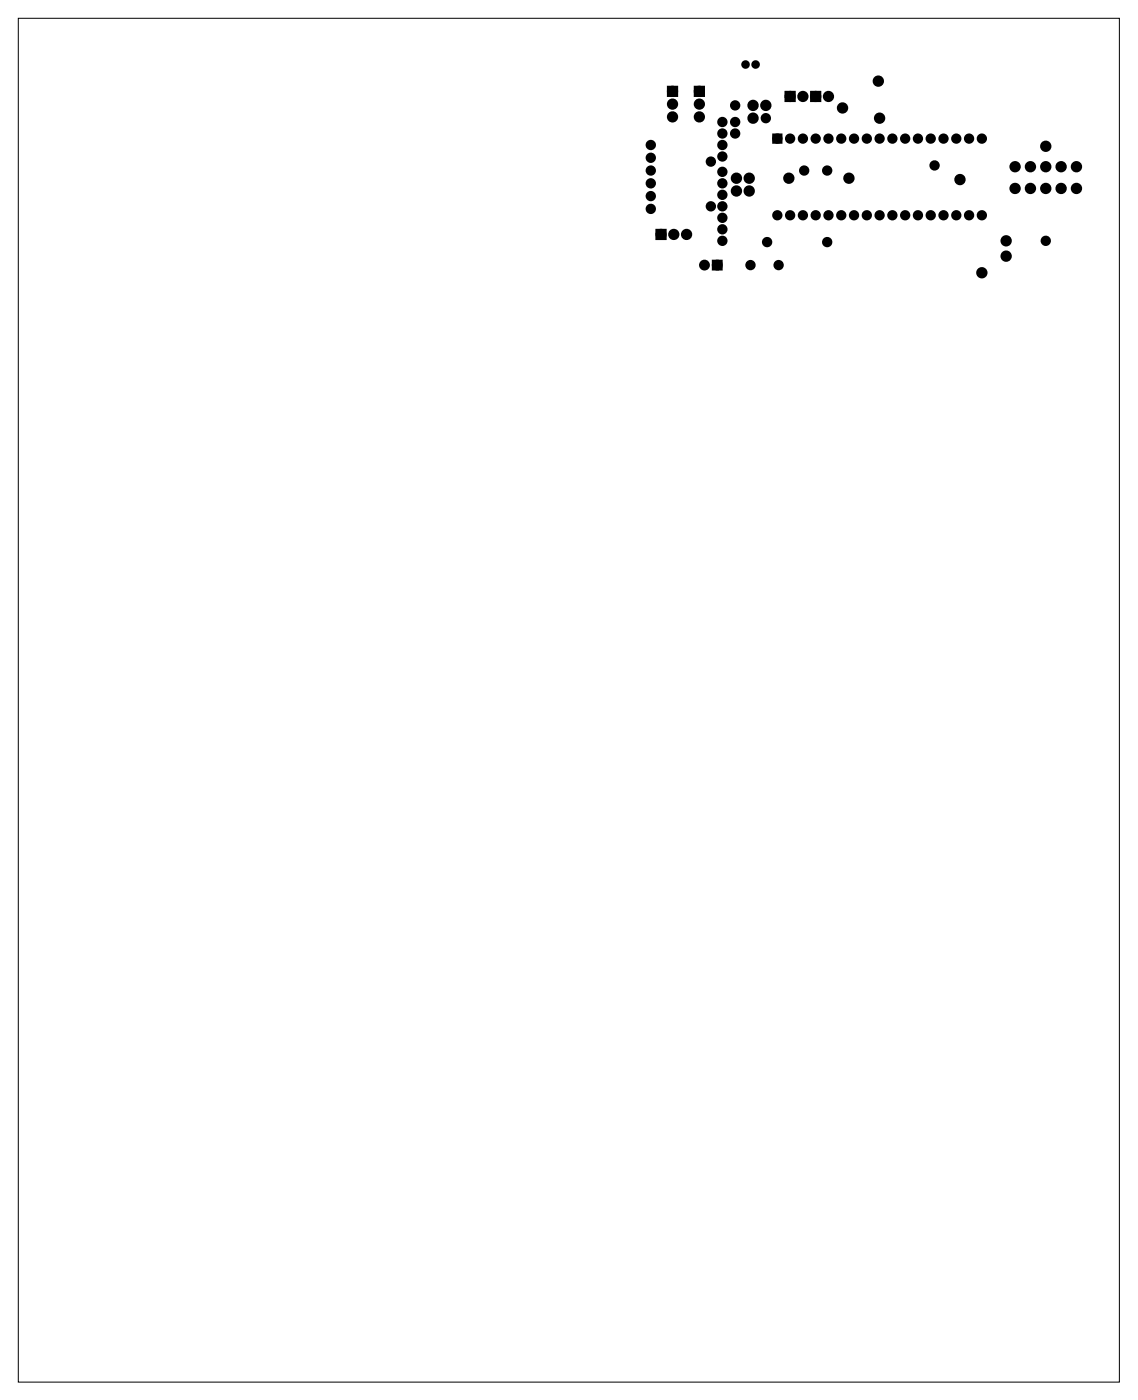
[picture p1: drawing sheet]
<svg xmlns="http://www.w3.org/2000/svg" width="226mm" height="278mm" viewBox="0 0 226 278" stroke-linecap="round" stroke-linejoin="round" font-family="sans-serif">
<path d="M3.6 3.6h218.8v271.2h-218.8z" fill="none" stroke="#000" stroke-width=".2"/>
<g fill="#000">
<circle cx="133.6" cy="18.2" r=".74"/>
<circle cx="139" cy="18.2" r=".74"/>
<circle cx="148.1" cy="12.8" r=".54"/>
<circle cx="150.1" cy="12.8" r=".54"/>
<circle cx="157" cy="19.2" r=".74"/>
<circle cx="159.5" cy="19.2" r=".74"/>
<circle cx="162.1" cy="19.2" r=".74"/>
<circle cx="164.6" cy="19.2" r=".74"/>
<circle cx="174.5" cy="16.1" r=".75"/>
<circle cx="129.3" cy="39" r=".7"/>
<circle cx="129.3" cy="36.4" r=".7"/>
<circle cx="129.3" cy="33.9" r=".7"/>
<circle cx="129.3" cy="31.4" r=".7"/>
<circle cx="129.3" cy="28.8" r=".7"/>
<circle cx="133.6" cy="23.2" r=".74"/>
<circle cx="133.6" cy="20.7" r=".74"/>
<circle cx="139" cy="23.2" r=".74"/>
<circle cx="139" cy="20.7" r=".74"/>
<circle cx="141.3" cy="32.1" r=".7"/>
<circle cx="143.5" cy="26.5" r=".7"/>
<circle cx="143.5" cy="36.4" r=".7"/>
<circle cx="143.5" cy="34.2" r=".7"/>
<circle cx="143.5" cy="38.7" r=".7"/>
<circle cx="143.5" cy="31.1" r=".7"/>
<circle cx="143.5" cy="28.8" r=".7"/>
<circle cx="143.5" cy="24.3" r=".7"/>
<circle cx="146.1" cy="26.5" r=".7"/>
<circle cx="146.1" cy="21" r=".7"/>
<circle cx="146.1" cy="24.3" r=".7"/>
<circle cx="146.3" cy="38" r=".75"/>
<circle cx="146.3" cy="35.4" r=".75"/>
<circle cx="148.9" cy="38" r=".75"/>
<circle cx="148.9" cy="35.4" r=".75"/>
<circle cx="149.6" cy="21" r=".75"/>
<circle cx="149.6" cy="23.5" r=".75"/>
<circle cx="152.2" cy="21" r=".75"/>
<circle cx="152.2" cy="23.5" r=".7"/>
<circle cx="154.5" cy="27.6" r=".68"/>
<circle cx="156.8" cy="35.4" r=".75"/>
<circle cx="157" cy="27.6" r=".68"/>
<circle cx="159.5" cy="27.6" r=".68"/>
<circle cx="159.8" cy="33.9" r=".7"/>
<circle cx="162.1" cy="27.6" r=".68"/>
<circle cx="164.4" cy="33.9" r=".7"/>
<circle cx="164.6" cy="27.6" r=".68"/>
<circle cx="167.2" cy="27.6" r=".68"/>
<circle cx="167.4" cy="21.5" r=".75"/>
<circle cx="168.7" cy="35.4" r=".75"/>
<circle cx="169.7" cy="27.6" r=".68"/>
<circle cx="172.2" cy="27.6" r=".68"/>
<circle cx="174.8" cy="23.5" r=".75"/>
<circle cx="174.8" cy="27.6" r=".68"/>
<circle cx="177.3" cy="27.6" r=".68"/>
<circle cx="179.9" cy="27.6" r=".68"/>
<circle cx="182.4" cy="27.6" r=".68"/>
<circle cx="184.9" cy="27.6" r=".68"/>
<circle cx="185.7" cy="32.9" r=".7"/>
<circle cx="187.5" cy="27.6" r=".68"/>
<circle cx="190" cy="27.6" r=".68"/>
<circle cx="190.8" cy="35.7" r=".75"/>
<circle cx="192.6" cy="27.6" r=".68"/>
<circle cx="195.1" cy="27.6" r=".68"/>
<circle cx="201.7" cy="37.5" r=".75"/>
<circle cx="201.7" cy="33.1" r=".75"/>
<circle cx="204.8" cy="37.5" r=".75"/>
<circle cx="204.8" cy="33.1" r=".75"/>
<circle cx="207.8" cy="37.5" r=".75"/>
<circle cx="207.8" cy="33.1" r=".75"/>
<circle cx="207.8" cy="29.1" r=".75"/>
<circle cx="210.9" cy="37.5" r=".75"/>
<circle cx="210.9" cy="33.1" r=".75"/>
<circle cx="213.9" cy="37.5" r=".75"/>
<circle cx="213.9" cy="33.1" r=".75"/>
<circle cx="129.3" cy="41.5" r=".7"/>
<circle cx="131.4" cy="46.6" r=".74"/>
<circle cx="133.9" cy="46.6" r=".74"/>
<circle cx="136.4" cy="46.6" r=".74"/>
<circle cx="140" cy="52.7" r=".7"/>
<circle cx="141.3" cy="41" r=".7"/>
<circle cx="142.5" cy="52.7" r=".7"/>
<circle cx="143.5" cy="41" r=".7"/>
<circle cx="143.5" cy="43.3" r=".7"/>
<circle cx="143.5" cy="45.6" r=".7"/>
<circle cx="143.5" cy="47.9" r=".7"/>
<circle cx="149.1" cy="52.7" r=".7"/>
<circle cx="152.4" cy="48.1" r=".7"/>
<circle cx="154.5" cy="42.8" r=".68"/>
<circle cx="154.7" cy="52.7" r=".7"/>
<circle cx="157" cy="42.8" r=".68"/>
<circle cx="159.5" cy="42.8" r=".68"/>
<circle cx="162.1" cy="42.8" r=".68"/>
<circle cx="164.4" cy="48.1" r=".7"/>
<circle cx="164.6" cy="42.8" r=".68"/>
<circle cx="167.2" cy="42.8" r=".68"/>
<circle cx="169.7" cy="42.8" r=".68"/>
<circle cx="172.2" cy="42.8" r=".68"/>
<circle cx="174.8" cy="42.8" r=".68"/>
<circle cx="177.3" cy="42.8" r=".68"/>
<circle cx="179.9" cy="42.8" r=".68"/>
<circle cx="182.4" cy="42.8" r=".68"/>
<circle cx="184.9" cy="42.8" r=".68"/>
<circle cx="187.5" cy="42.8" r=".68"/>
<circle cx="190" cy="42.8" r=".68"/>
<circle cx="192.6" cy="42.8" r=".68"/>
<circle cx="195.1" cy="54.2" r=".75"/>
<circle cx="195.1" cy="42.8" r=".68"/>
<circle cx="199.9" cy="47.9" r=".75"/>
<circle cx="199.9" cy="50.9" r=".75"/>
<circle cx="207.8" cy="47.9" r=".7"/>
</g>
<g fill="none" stroke="#000" stroke-width=".75" stroke-linecap="butt">
<circle cx="174.5" cy="16.1" r=".75"/>
<circle cx="146.3" cy="35.4" r=".75"/>
<circle cx="146.3" cy="38" r=".75"/>
<circle cx="148.9" cy="38" r=".75"/>
<circle cx="148.9" cy="35.4" r=".75"/>
<circle cx="149.6" cy="21" r=".75"/>
<circle cx="149.6" cy="23.5" r=".75"/>
<circle cx="152.2" cy="21" r=".75"/>
<circle cx="156.7" cy="35.4" r=".75"/>
<circle cx="167.4" cy="21.5" r=".75"/>
<circle cx="168.7" cy="35.4" r=".75"/>
<circle cx="174.8" cy="23.5" r=".75"/>
<circle cx="190.8" cy="35.7" r=".75"/>
<circle cx="201.7" cy="37.5" r=".75"/>
<circle cx="201.7" cy="33.1" r=".75"/>
<circle cx="204.8" cy="37.5" r=".75"/>
<circle cx="204.8" cy="33.1" r=".75"/>
<circle cx="207.8" cy="37.5" r=".75"/>
<circle cx="207.8" cy="33.1" r=".75"/>
<circle cx="207.8" cy="29.1" r=".75"/>
<circle cx="210.9" cy="37.5" r=".75"/>
<circle cx="210.9" cy="33.1" r=".75"/>
<circle cx="213.9" cy="37.5" r=".75"/>
<circle cx="213.9" cy="33.1" r=".75"/>
<circle cx="195.1" cy="54.2" r=".75"/>
<circle cx="199.9" cy="50.9" r=".75"/>
<circle cx="199.9" cy="47.9" r=".75"/>
</g>
<path d="M132.9 17.4h1.5v1.5h-1.5zM138.2 17.4h1.5v1.5h-1.5zM156.3 18.4h1.4v1.5h-1.4zM161.3 18.4h1.5v1.5h-1.5zM153.8 26.9h1.3v1.3h-1.3zM130.6 45.9h1.5v1.4h-1.5zM141.8 52h1.4v1.4h-1.4z" fill="#000"/>
<g fill="none" stroke="#000" stroke-width=".76" stroke-linecap="butt">
<path d="M132.9 17.4h1.5v1.5h-1.5zM138.2 17.4h1.5v1.5h-1.5zM156.3 18.4h1.4v1.5h-1.4zM161.3 18.4h1.5v1.5h-1.5zM130.6 45.9h1.5v1.4h-1.5zM141.8 52h1.4v1.4h-1.4z"/>
<circle cx="133.6" cy="18.2" r=".74"/>
<circle cx="139" cy="18.2" r=".74"/>
<circle cx="157" cy="19.2" r=".74"/>
<circle cx="159.5" cy="19.2" r=".74"/>
<circle cx="162.1" cy="19.2" r=".74"/>
<circle cx="164.6" cy="19.2" r=".74"/>
<circle cx="133.6" cy="23.2" r=".74"/>
<circle cx="133.6" cy="20.7" r=".74"/>
<circle cx="139" cy="23.2" r=".74"/>
<circle cx="139" cy="20.7" r=".74"/>
<circle cx="131.4" cy="46.6" r=".74"/>
<circle cx="133.9" cy="46.6" r=".74"/>
<circle cx="136.4" cy="46.6" r=".74"/>
<circle cx="140" cy="52.7" r=".7"/>
<circle cx="142.5" cy="52.7" r=".7"/>
</g>
<g fill="none" stroke="#000" stroke-width=".65" stroke-linecap="butt">
<circle cx="129.3" cy="36.4" r=".7"/>
<circle cx="129.3" cy="33.9" r=".7"/>
<circle cx="129.3" cy="28.8" r=".7"/>
<circle cx="129.3" cy="39" r=".7"/>
<circle cx="129.3" cy="31.4" r=".7"/>
<circle cx="141.3" cy="32.1" r=".7"/>
<circle cx="143.5" cy="36.4" r=".7"/>
<circle cx="143.5" cy="38.7" r=".7"/>
<circle cx="143.5" cy="31.1" r=".7"/>
<circle cx="143.5" cy="34.2" r=".7"/>
<circle cx="143.5" cy="26.5" r=".7"/>
<circle cx="143.5" cy="28.8" r=".7"/>
<circle cx="143.5" cy="24.3" r=".7"/>
<circle cx="146.1" cy="26.5" r=".7"/>
<circle cx="146.1" cy="24.3" r=".7"/>
<circle cx="146.1" cy="21" r=".7"/>
<circle cx="152.2" cy="23.5" r=".7"/>
<circle cx="159.8" cy="33.9" r=".7"/>
<circle cx="164.4" cy="33.9" r=".7"/>
<circle cx="185.7" cy="32.9" r=".7"/>
<circle cx="129.3" cy="41.5" r=".7"/>
<circle cx="141.3" cy="41" r=".7"/>
<circle cx="143.5" cy="41" r=".7"/>
<circle cx="143.5" cy="47.9" r=".7"/>
<circle cx="143.5" cy="45.6" r=".7"/>
<circle cx="143.5" cy="43.3" r=".7"/>
<circle cx="149.1" cy="52.7" r=".7"/>
<circle cx="152.4" cy="48.1" r=".7"/>
<circle cx="154.7" cy="52.7" r=".7"/>
<circle cx="164.4" cy="48.1" r=".7"/>
<circle cx="207.8" cy="47.9" r=".7"/>
</g>
<g fill="none" stroke="#000" stroke-width=".68" stroke-linecap="butt">
<path d="M153.8 26.9h1.3v1.3h-1.3z"/>
<circle cx="154.5" cy="27.6" r=".68"/>
<circle cx="157" cy="27.6" r=".68"/>
<circle cx="159.5" cy="27.6" r=".68"/>
<circle cx="162.1" cy="27.6" r=".68"/>
<circle cx="164.6" cy="27.6" r=".68"/>
<circle cx="167.2" cy="27.6" r=".68"/>
<circle cx="169.7" cy="27.6" r=".68"/>
<circle cx="172.2" cy="27.6" r=".68"/>
<circle cx="174.8" cy="27.6" r=".68"/>
<circle cx="177.3" cy="27.6" r=".68"/>
<circle cx="179.9" cy="27.6" r=".68"/>
<circle cx="182.4" cy="27.6" r=".68"/>
<circle cx="184.9" cy="27.6" r=".68"/>
<circle cx="187.5" cy="27.6" r=".68"/>
<circle cx="190" cy="27.6" r=".68"/>
<circle cx="192.6" cy="27.6" r=".68"/>
<circle cx="195.1" cy="27.6" r=".68"/>
<circle cx="154.5" cy="42.8" r=".68"/>
<circle cx="157" cy="42.8" r=".68"/>
<circle cx="159.5" cy="42.8" r=".68"/>
<circle cx="162.1" cy="42.8" r=".68"/>
<circle cx="164.6" cy="42.8" r=".68"/>
<circle cx="167.2" cy="42.8" r=".68"/>
<circle cx="169.7" cy="42.8" r=".68"/>
<circle cx="172.2" cy="42.8" r=".68"/>
<circle cx="174.8" cy="42.8" r=".68"/>
<circle cx="177.3" cy="42.8" r=".68"/>
<circle cx="179.9" cy="42.8" r=".68"/>
<circle cx="182.4" cy="42.8" r=".68"/>
<circle cx="184.9" cy="42.8" r=".68"/>
<circle cx="187.5" cy="42.8" r=".68"/>
<circle cx="190" cy="42.8" r=".68"/>
<circle cx="192.6" cy="42.8" r=".68"/>
<circle cx="195.1" cy="42.8" r=".68"/>
</g>
<g fill="none" stroke="#000" stroke-width=".63" stroke-linecap="butt">
<circle cx="148.1" cy="12.8" r=".54"/>
<circle cx="150.1" cy="12.8" r=".54"/>
</g>
</svg>
